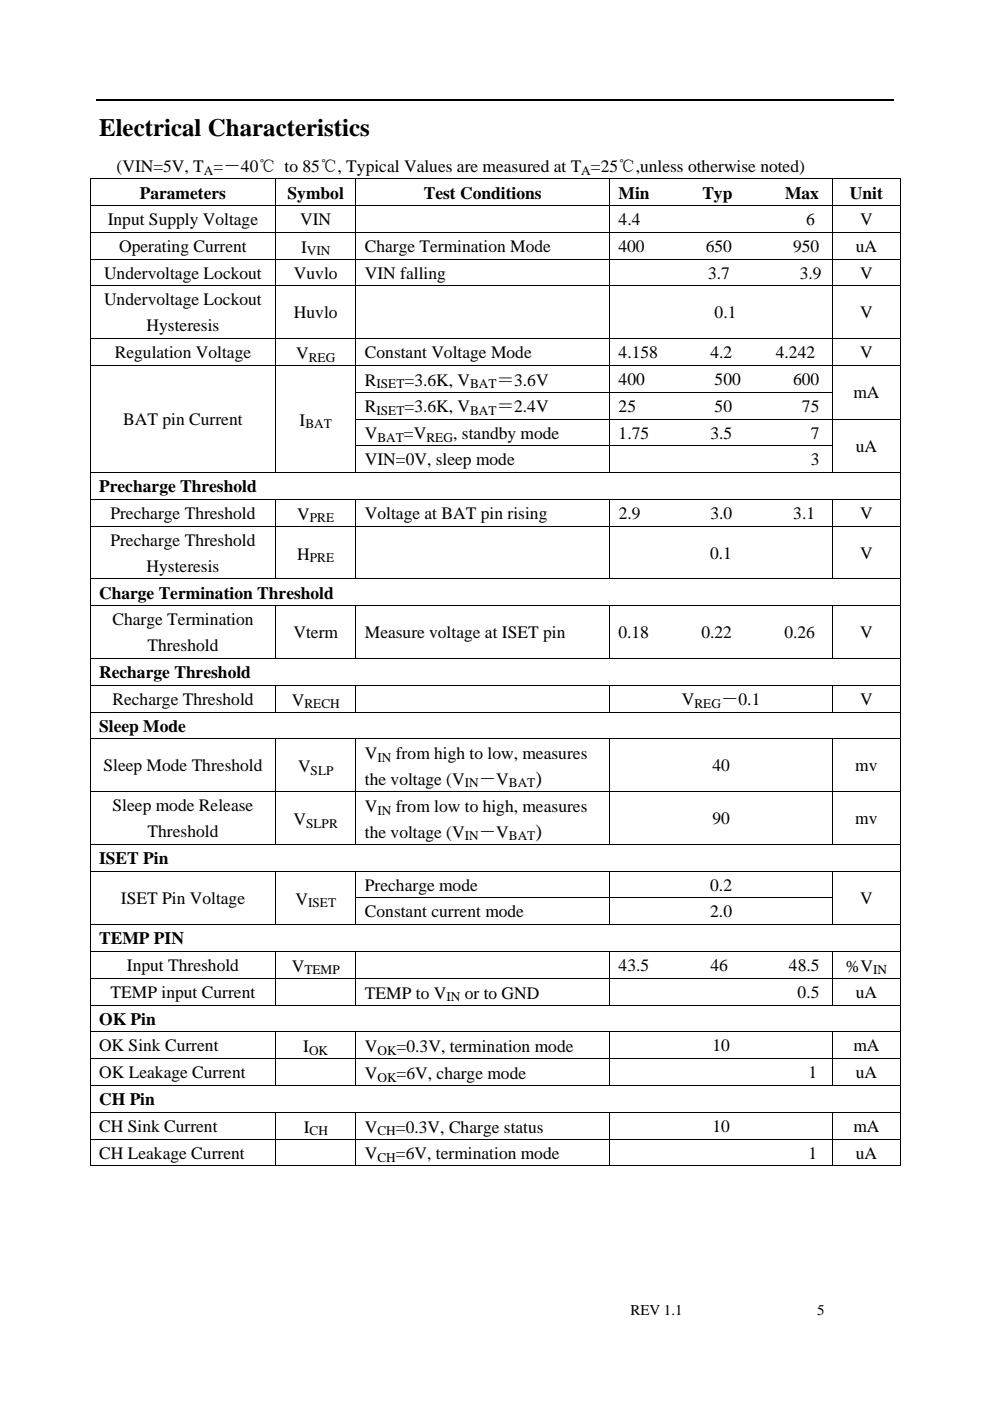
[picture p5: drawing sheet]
<svg xmlns="http://www.w3.org/2000/svg" width="210mm" height="297mm" viewBox="0 0 210 297" stroke-linecap="round" stroke-linejoin="round" font-family="sans-serif">
<defs><g id="words">
<text font-size="5.3" x="21" y="28.8">Electrical Characteristics</text>
<g font-size="4.2">
<text x="113.6" y="166.4">)</text>
<text x="113.6" y="177.6">)</text>
</g>
<g font-size="3.7">
<text x="24.7" y="36.5">(VIN=5V, T =－40℃ to 85℃, Typical Values are measured at T =25℃,unless otherwise noted)</text>
<text x="22.8" y="47.7">Input Supply Voltage</text>
<text x="29.6" y="42.1">Parameters</text>
<text x="61" y="42.1">Symbol</text>
<text x="63.7" y="47.7">VIN</text>
<text x="89.9" y="42.1">Test Conditions</text>
<text x="131.2" y="47.7">4.4</text>
<text x="131.2" y="42.1">Min</text>
<text x="149" y="42.1">Typ</text>
<text x="166.5" y="42.1">Max</text>
<text x="171" y="47.7">6</text>
<text x="180.3" y="42.1">Unit</text>
<text x="182.4" y="47.7">V</text>
<text x="25.3" y="53.4">Operating Current</text>
<text x="63.9" y="53.6">I</text>
<text x="77.4" y="53.4">Charge Termination Mode</text>
<text x="131.2" y="53.4">400</text>
<text x="149.7" y="53.4">650</text>
<text x="168.2" y="53.4">950</text>
<text x="181.5" y="53.4">uA</text>
<text x="22.1" y="59.1">Undervoltage Lockout</text>
<text x="62.3" y="59.1">Vuvlo</text>
<text x="77.4" y="59.1">VIN falling</text>
<text x="150.2" y="59.1">3.7</text>
<text x="169.6" y="59.1">3.9</text>
<text x="182.4" y="59.1">V</text>
<text x="22.1" y="64.8">Undervoltage Lockout</text>
<text x="31.1" y="70.3">Hysteresis</text>
<text x="62.3" y="67.5">Huvlo</text>
<text x="151.6" y="67.5">0.1</text>
<text x="182.4" y="67.5">V</text>
<text x="24.3" y="75.9">Regulation Voltage</text>
<text x="62.8" y="76.1">V</text>
<text x="77.4" y="75.9">Constant Voltage Mode</text>
<text x="131.2" y="75.9">4.158</text>
<text x="150.7" y="75.9">4.2</text>
<text x="164.6" y="75.9">4.242</text>
<text x="182.4" y="75.9">V</text>
<text x="77.4" y="81.8">R</text>
<text x="85.8" y="81.8">=3.6K, V</text>
<text x="105.3" y="81.8">＝3.6V</text>
<text x="131.2" y="81.6">400</text>
<text x="151.6" y="81.6">500</text>
<text x="168.3" y="81.6">600</text>
<text x="77.4" y="87.4">R</text>
<text x="85.8" y="87.4">=3.6K, V</text>
<text x="105.3" y="87.4">＝2.4V</text>
<text x="131.2" y="87.3">25</text>
<text x="151.6" y="87.3">50</text>
<text x="170.1" y="87.3">75</text>
<text x="181" y="84.4">mA</text>
<text x="26.1" y="90.1">BAT pin Current</text>
<text x="63.5" y="90.3">I</text>
<text x="77.4" y="93.2">V</text>
<text x="85.7" y="93.2">=V</text>
<text x="96.1" y="93.2">, standby mode</text>
<text x="131.2" y="93">1.75</text>
<text x="150.7" y="93">3.5</text>
<text x="172" y="93">7</text>
<text x="181.5" y="95.7">uA</text>
<text x="77.4" y="98.7">VIN=0V, sleep mode</text>
<text x="172" y="98.7">3</text>
<text x="21" y="104.4">Precharge Threshold</text>
<text x="23.4" y="110">Precharge Threshold</text>
<text x="63.1" y="110.2">V</text>
<text x="77.4" y="110">Voltage at BAT pin rising</text>
<text x="131.2" y="110">2.9</text>
<text x="150.7" y="110">3.0</text>
<text x="168.3" y="110">3.1</text>
<text x="182.4" y="110">V</text>
<text x="23.4" y="115.7">Precharge Threshold</text>
<text x="63.1" y="118.7">H</text>
<text x="150.6" y="118.5">0.1</text>
<text x="182.4" y="118.5">V</text>
<text x="31.1" y="121.2">Hysteresis</text>
<text x="21" y="126.9">Charge Termination Threshold</text>
<text x="23.8" y="132.6">Charge Termination</text>
<text x="62.2" y="135.3">Vterm</text>
<text x="77.4" y="135.3">Measure voltage at ISET pin</text>
<text x="131.2" y="135.3">0.18</text>
<text x="148.8" y="135.3">0.22</text>
<text x="166.4" y="135.3">0.26</text>
<text x="182.4" y="135.3">V</text>
<text x="21" y="143.8">Recharge Threshold</text>
<text x="31.3" y="138.1">Threshold</text>
<text x="23.8" y="149.4">Recharge Threshold</text>
<text x="61.9" y="149.6">V</text>
<text x="144.6" y="149.6">V</text>
<text x="152.9" y="149.6">－0.1</text>
<text x="182.4" y="149.4">V</text>
<text x="21" y="155.2">Sleep Mode</text>
<text x="77.4" y="161">V</text>
<text x="83.9" y="161">from high to low, measures</text>
<text x="21.9" y="163.6">Sleep Mode Threshold</text>
<text x="63.2" y="163.7">V</text>
<text x="77.4" y="166.4">the voltage (V</text>
<text x="101.5" y="166.4">－V</text>
<text x="151.1" y="163.6">40</text>
<text x="181.4" y="163.6">mv</text>
<text x="23.9" y="172">Sleep mode Release</text>
<text x="77.4" y="172.2">V</text>
<text x="83.9" y="172.2">from low to high, measures</text>
<text x="31.3" y="177.5">Threshold</text>
<text x="62.3" y="174.9">V</text>
<text x="77.4" y="177.6">the voltage (V</text>
<text x="101.5" y="177.6">－V</text>
<text x="151.1" y="174.7">90</text>
<text x="181.4" y="174.7">mv</text>
<text x="21" y="183.2">ISET Pin</text>
<text x="25.6" y="191.6">ISET Pin Voltage</text>
<text x="62.7" y="191.8">V</text>
<text x="77.4" y="188.8">Precharge mode</text>
<text x="150.6" y="188.8">0.2</text>
<text x="182.4" y="191.6">V</text>
<text x="77.4" y="194.5">Constant current mode</text>
<text x="150.6" y="194.5">2.0</text>
<text x="21" y="200.2">TEMP PIN</text>
<text x="26.9" y="205.9">Input Threshold</text>
<text x="61.9" y="206.1">V</text>
<text x="131.2" y="205.9">43.5</text>
<text x="150.7" y="205.9">46</text>
<text x="167.3" y="205.9">48.5</text>
<text x="179.4" y="206.1">%V</text>
<text x="23.5" y="211.6">TEMP input Current</text>
<text x="77.4" y="211.7">TEMP to V</text>
<text x="98.6" y="211.8">or to GND</text>
<text x="169.2" y="211.6">0.5</text>
<text x="181.5" y="211.6">uA</text>
<text x="21" y="217.3">OK Pin</text>
<text x="21" y="222.9">OK Sink Current</text>
<text x="64.3" y="223.1">I</text>
<text x="77.4" y="223.1">V</text>
<text x="84.1" y="223.1">=0.3V, termination mode</text>
<text x="151.1" y="222.9">10</text>
<text x="181" y="222.9">mA</text>
<text x="21" y="228.6">OK Leakage Current</text>
<text x="77.4" y="228.8">V</text>
<text x="84.1" y="228.8">=6V, charge mode</text>
<text x="171.5" y="228.6">1</text>
<text x="181.5" y="228.6">uA</text>
<text x="21" y="234.3">CH Pin</text>
<text x="21" y="240">CH Sink Current</text>
<text x="151.1" y="240">10</text>
<text x="181" y="240">mA</text>
<text x="21" y="245.6">CH Leakage Current</text>
<text x="64.4" y="240.2">I</text>
<text x="77.4" y="245.8">V</text>
<text x="77.4" y="240.2">V</text>
<text x="84" y="240.2">=0.3V, Charge status</text>
<text x="84" y="245.8">=6V, termination mode</text>
<text x="171.5" y="245.6">1</text>
<text x="181.5" y="245.6">uA</text>
</g>
<g font-size="3.2">
<text x="133.7" y="278.7">REV 1.1</text>
<text x="173.4" y="278.7">5</text>
</g>
<g font-size="2.8">
<text x="43.3" y="37">A</text>
<text x="123.3" y="37">A</text>
<text x="65.1" y="54.1">VIN</text>
<text x="65.5" y="76.7">REG</text>
<text x="79.9" y="82.3">ISET</text>
<text x="99.7" y="82.3">BAT</text>
<text x="79.9" y="88">ISET</text>
<text x="99.7" y="88">BAT</text>
<text x="64.8" y="90.8">BAT</text>
<text x="80.1" y="93.7">BAT</text>
<text x="90.4" y="93.7">REG</text>
<text x="65.7" y="110.7">PRE</text>
<text x="65.7" y="119.2">PRE</text>
<text x="64.6" y="150.2">RECH</text>
<text x="147.3" y="150.1">REG</text>
<text x="80.1" y="161.5">IN</text>
<text x="65.9" y="164.3">SLP</text>
<text x="98.6" y="167">IN</text>
<text x="107.9" y="167">BAT</text>
<text x="80.1" y="172.7">IN</text>
<text x="64.9" y="175.5">SLPR</text>
<text x="98.6" y="178.1">IN</text>
<text x="107.9" y="178.1">BAT</text>
<text x="65.3" y="192.3">ISET</text>
<text x="64.6" y="206.6">TEMP</text>
<text x="185.2" y="206.6">IN</text>
<text x="94.7" y="212.3">IN</text>
<text x="65.6" y="223.6">OK</text>
<text x="80.1" y="223.6">OK</text>
<text x="80.1" y="229.3">OK</text>
<text x="65.6" y="240.7">CH</text>
<text x="80.1" y="240.7">CH</text>
<text x="80.1" y="246.4">CH</text>
</g>
</g></defs>
<path d="M20.5 21.2h169" fill="none" stroke="#000" stroke-width=".25"/>
<g fill="#000">
<path d="M19 37.8h.2v.2h-.2zM190.8 37.8h.2v.2h-.2zM19 83.1h.2v.1h-.2zM19 88.8h.2v.1h-.2zM19 94.4h.2v.2h-.2zM58.4 83.1h.2v.1h-.2zM58.4 88.8h.2v.1h-.2zM58.4 94.4h.2v.2h-.2zM190.8 83.1h.2v.1h-.2zM190.8 94.4h.2v.2h-.2zM19 190.3h.2v.2h-.2zM58.4 190.3h.2v.2h-.2z"/>
<path d="M190.8 190.3h.2v.2h-.2zM190.8 247.1h.2v.2h-.2z"/>
</g>
<g fill="none" stroke="#000" stroke-width=".21">
<path d="M19 37.9h172M19.1 38v5.5M58.5 38v5.5M75.5 38v5.5M129.3 38v5.5M176.6 38v5.5M190.9 38v5.5M19 43.6h172M19 49.3h172M19 54.9h172M19.1 43.7v5.5M19.1 49.3v5.6"/>
<path d="M19.1 55v5.5M58.5 43.7v5.5M58.5 49.3v5.6M58.5 55v5.5M75.5 43.7v5.5M75.5 49.3v5.6M75.5 55v5.5M129.3 43.7v5.5M129.3 49.3v5.6M129.3 55v5.5M176.6 43.7v5.5M176.6 49.3v5.6"/>
<path d="M176.6 55v5.5M190.9 43.7v5.5M190.9 49.3v5.6M190.9 55v5.5M19 60.6h172M19 71.8h172M19 77.5h172M19.1 60.7v11M19.1 71.9v5.5M19.1 77.6v5.5M58.5 60.7v11M58.5 71.9v5.5"/>
<path d="M58.5 77.6v5.5M75.5 60.7v11M75.5 71.9v5.5M75.5 77.6v5.5M129.3 60.7v11M129.3 71.9v5.5M129.3 77.6v5.5M176.6 60.7v11M176.6 71.9v5.5M176.6 77.6v5.5M190.9 60.7v11M190.9 71.9v5.5"/>
<path d="M190.9 77.6v5.5M19.1 83.2v5.6M19.1 88.9v5.5M19.1 94.6v5.5M58.5 83.2v5.6M58.5 88.9v5.5M58.5 94.6v5.5M75.4 83.2h101.3M75.4 88.8h115.6M75.4 94.5h101.3M75.5 83.2v5.6M75.5 88.9v5.5"/>
<path d="M75.5 94.6v5.5M129.3 83.2v5.6M129.3 88.9v5.5M129.3 94.6v5.5M176.6 83.2v5.6M176.6 88.9v5.5M176.6 94.6v5.5M190.9 83.2v5.6M190.9 88.9v5.5M190.9 94.6v5.5M19 100.2h172M19 105.9h172"/>
<path d="M19 111.6h172M19.1 100.3v5.5M19.1 106v5.5M19.1 111.7v11M58.5 106v5.5M58.5 111.7v11M75.5 106v5.5M75.5 111.7v11M129.3 106v5.5M129.3 111.7v11M176.6 106v5.5M176.6 111.7v11"/>
<path d="M190.9 100.3v5.5M190.9 106v5.5M190.9 111.7v11M19 122.7h172M19 128.4h172M19 139.6h172M19.1 122.8v5.5M19.1 128.5v11M19.1 139.7v5.5M58.5 128.5v11M75.5 128.5v11M129.3 128.5v11"/>
<path d="M176.6 128.5v11M190.9 122.8v5.5M190.9 128.5v11M190.9 139.7v5.5M19 145.3h172M19 151h172M19 156.7h172M19.1 145.4v5.5M19.1 151v5.6M19.1 156.7v11M58.5 145.4v5.5M58.5 156.7v11"/>
<path d="M75.5 145.4v5.5M75.5 156.7v11M129.3 145.4v5.5M129.3 156.7v11M176.6 145.4v5.5M176.6 156.7v11M190.9 145.4v5.5M190.9 151v5.6M190.9 156.7v11M19 167.8h172M19 179h172M19.1 167.9v11"/>
<path d="M19.1 179.1v5.5M58.5 167.9v11M75.5 167.9v11M129.3 167.9v11M176.6 167.9v11M190.9 167.9v11M190.9 179.1v5.5M19 184.7h172M19 196h172M19.1 184.8v5.5M19.1 190.5v5.5M19.1 196.1v5.6"/>
<path d="M58.5 184.8v5.5M58.5 190.5v5.5M75.4 190.4h101.3M75.5 184.8v5.5M75.5 190.5v5.5M129.3 184.8v5.5M129.3 190.5v5.5M176.6 184.8v5.5M176.6 190.5v5.5M190.9 184.8v5.5M190.9 190.5v5.5M190.9 196.1v5.6"/>
<path d="M19 201.7h172M19 207.4h172M19 213.1h172M19 218.8h172M19.1 201.8v5.5M19.1 207.5v5.5M19.1 213.2v5.5M19.1 218.9v5.5M58.5 201.8v5.5M58.5 207.5v5.5M58.5 218.9v5.5M75.5 201.8v5.5"/>
<path d="M75.5 207.5v5.5M75.5 218.9v5.5M129.3 201.8v5.5M129.3 207.5v5.5M129.3 218.9v5.5M176.6 201.8v5.5M176.6 207.5v5.5M176.6 218.9v5.5M190.9 201.8v5.5M190.9 207.5v5.5M190.9 213.2v5.5M190.9 218.9v5.5"/>
<path d="M19 224.5h172M19 230.1h172M19 235.8h172M19.1 224.5v5.5M19.1 230.2v5.5M19.1 235.9v5.5M58.5 224.5v5.5M58.5 235.9v5.5M75.5 224.5v5.5M75.5 235.9v5.5M129.3 224.5v5.5M129.3 235.9v5.5"/>
<path d="M176.6 224.5v5.5M176.6 235.9v5.5M190.9 224.5v5.5M190.9 230.2v5.5M190.9 235.9v5.5M19 241.5h172M19 247.2h39.4M19.1 241.6v5.7M58.5 241.6v5.7M58.6 247.2h16.8M75.5 241.6v5.7M75.6 247.2h53.6"/>
<path d="M129.3 241.6v5.7M129.4 247.2h47.1M176.6 241.6v5.7M176.7 247.2h14.1M190.9 241.6v5.7"/>
</g>
<use href="#words"/>
</svg>
